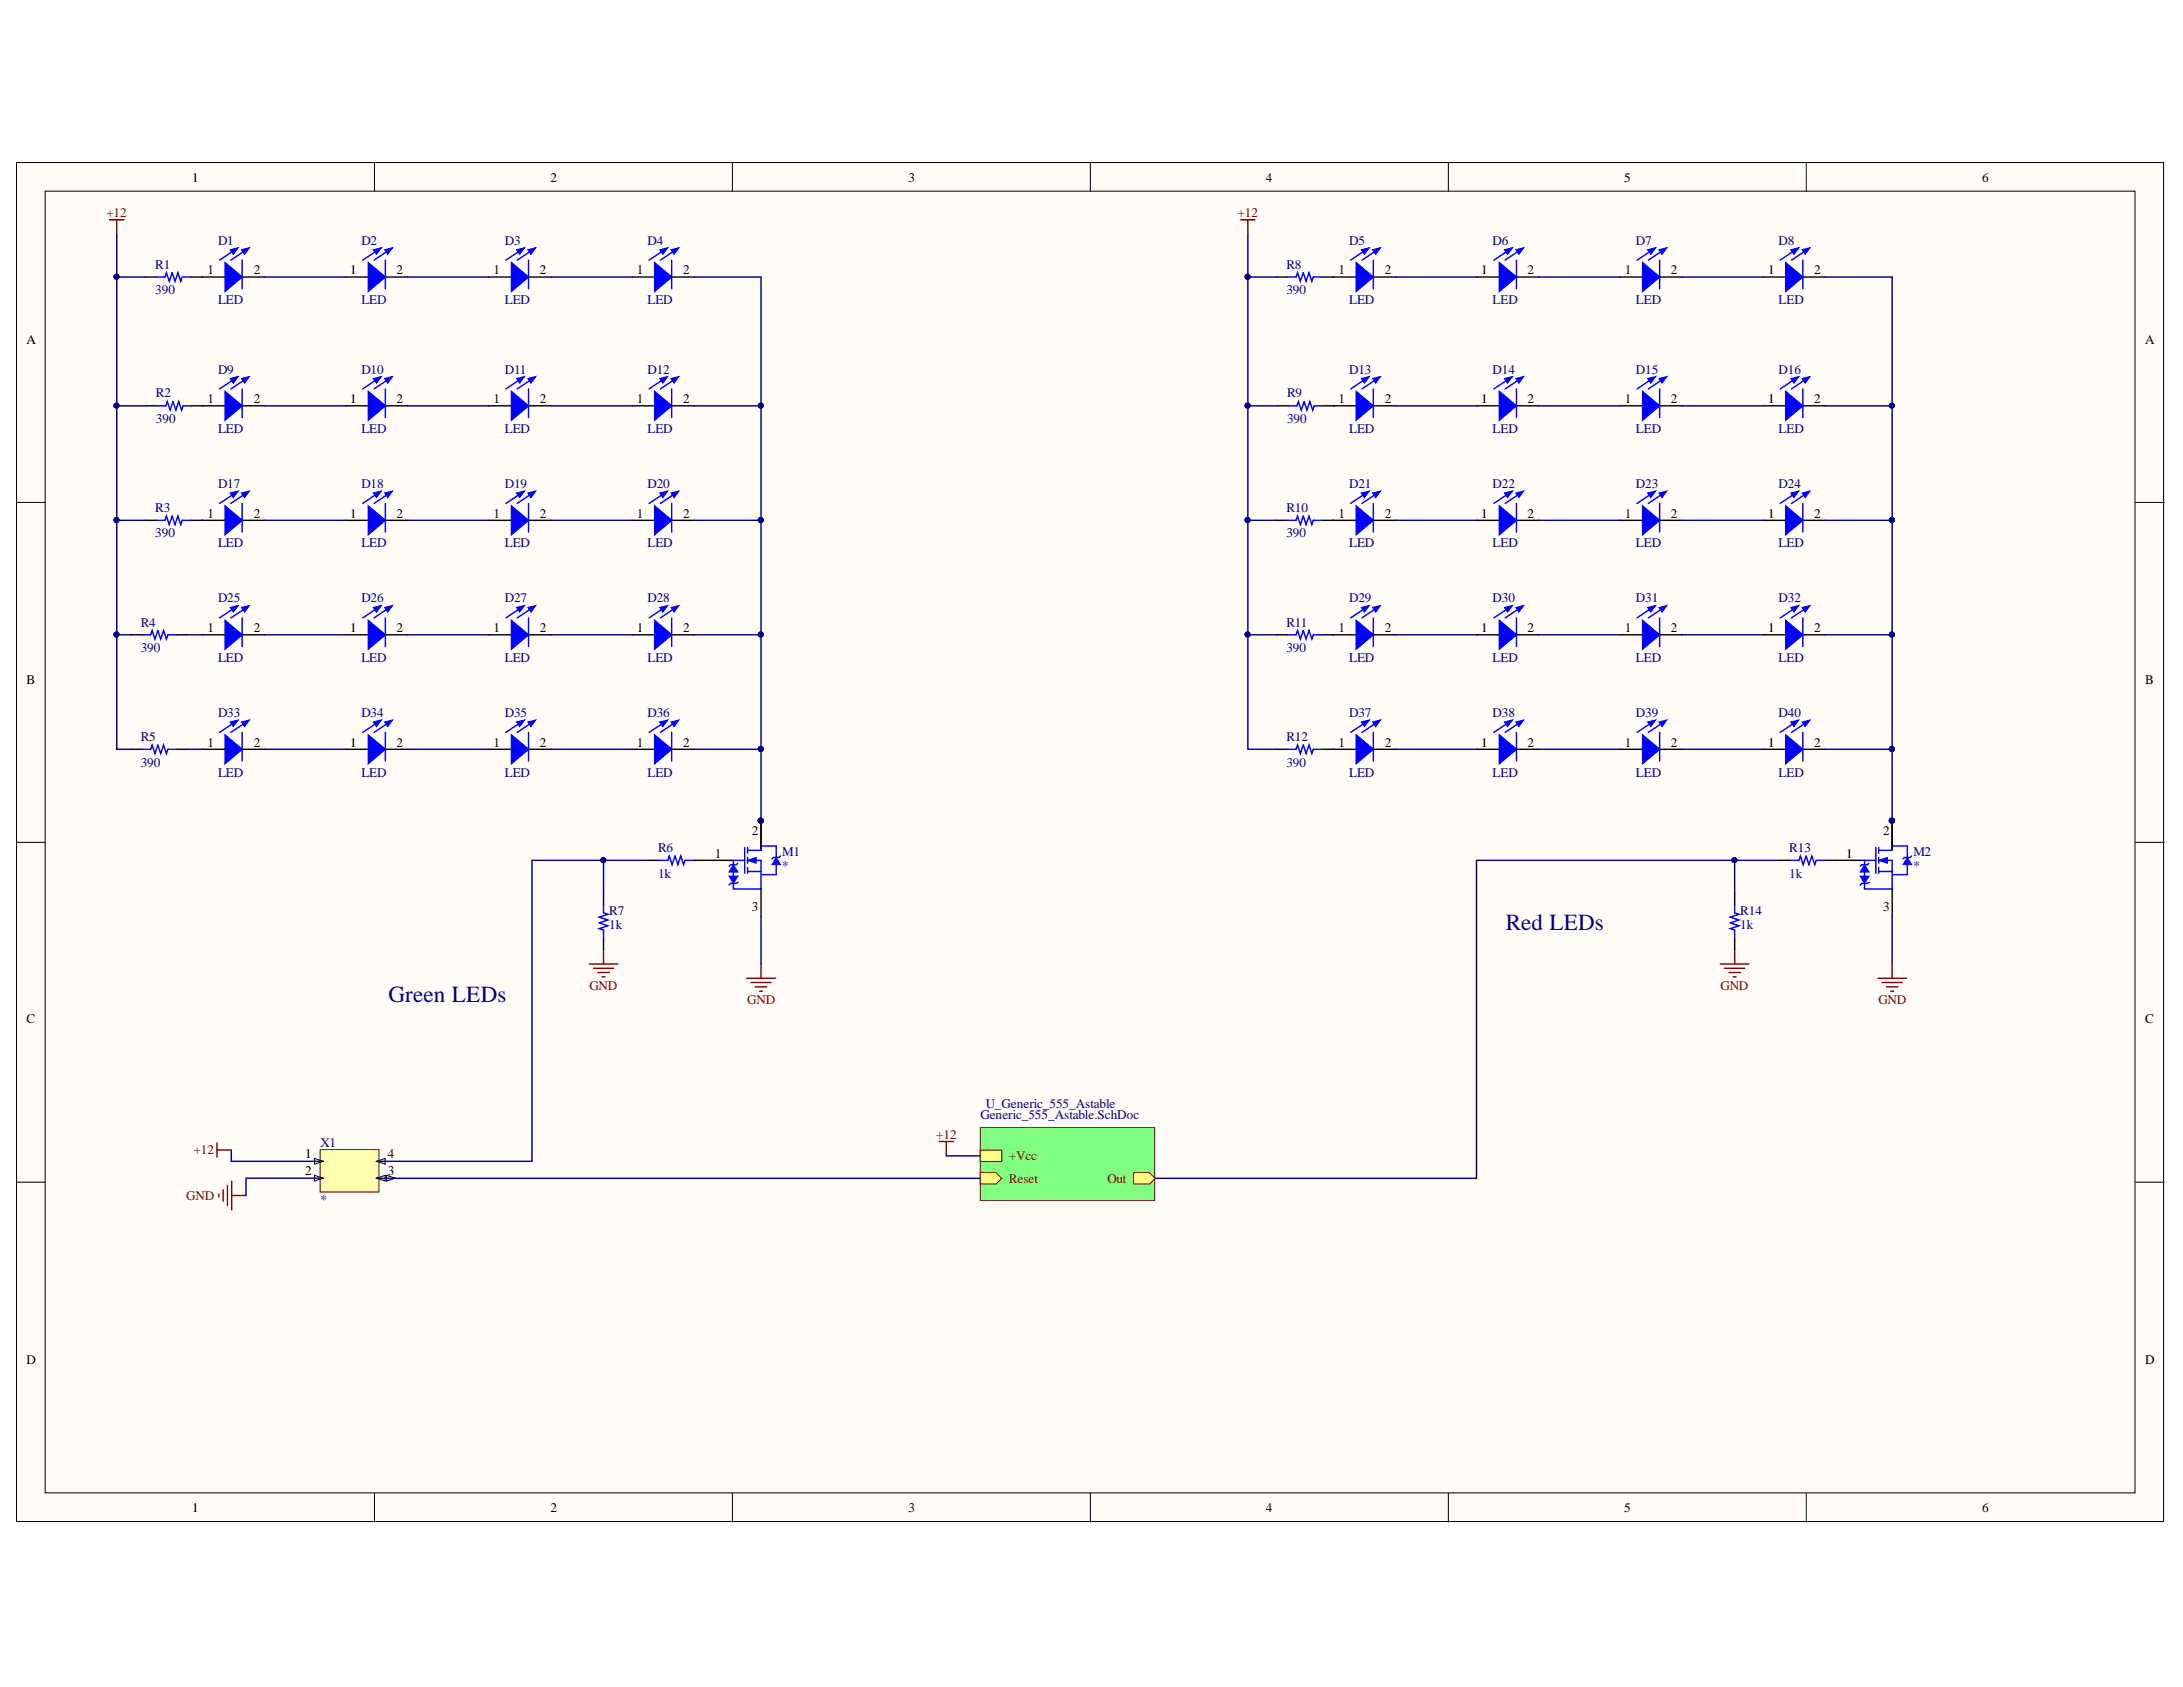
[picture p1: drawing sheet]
<svg xmlns="http://www.w3.org/2000/svg" width="279mm" height="216mm" viewBox="0 0 279 216" stroke-linecap="round" stroke-linejoin="round" font-family="sans-serif">
<defs><g id="words">
<g font-size="3" fill="#000080">
<text x="192.7" y="119.1">Red LEDs</text>
<text x="49.7" y="128.2">Green LEDs</text>
</g>
<g font-size="1.7">
<text x="24.6" y="23.2">1</text>
<text x="70.4" y="23.2">2</text>
<text x="116.3" y="23.2">3</text>
<text x="162" y="23.2">4</text>
<text x="207.9" y="23.2">5</text>
<text x="253.7" y="23.2">6</text>
<text x="26.6" y="35.1">1</text>
<text x="32.5" y="35.1">2</text>
<text x="44.8" y="35.1">1</text>
<text x="50.7" y="35.1">2</text>
<text x="63.2" y="35.1">1</text>
<text x="69.1" y="35.1">2</text>
<text x="81.5" y="35.1">1</text>
<text x="87.4" y="35.1">2</text>
<text x="171.3" y="35.1">1</text>
<text x="177.2" y="35.1">2</text>
<text x="189.6" y="35.1">1</text>
<text x="195.5" y="35.1">2</text>
<text x="207.9" y="35.1">1</text>
<text x="213.9" y="35.1">2</text>
<text x="226.3" y="35.1">1</text>
<text x="232.2" y="35.1">2</text>
<text x="3.4" y="44">A</text>
<text x="274.6" y="44">A</text>
<text x="26.6" y="51.5">1</text>
<text x="32.5" y="51.5">2</text>
<text x="44.8" y="51.5">1</text>
<text x="50.7" y="51.5">2</text>
<text x="63.2" y="51.5">1</text>
<text x="69.1" y="51.5">2</text>
<text x="81.5" y="51.5">1</text>
<text x="87.4" y="51.5">2</text>
<text x="171.3" y="51.5">1</text>
<text x="177.2" y="51.5">2</text>
<text x="189.6" y="51.5">1</text>
<text x="195.5" y="51.5">2</text>
<text x="207.9" y="51.5">1</text>
<text x="213.9" y="51.5">2</text>
<text x="226.3" y="51.5">1</text>
<text x="232.2" y="51.5">2</text>
<text x="26.6" y="66.2">1</text>
<text x="32.5" y="66.2">2</text>
<text x="44.8" y="66.2">1</text>
<text x="50.7" y="66.2">2</text>
<text x="63.2" y="66.2">1</text>
<text x="69.1" y="66.2">2</text>
<text x="81.5" y="66.2">1</text>
<text x="87.4" y="66.2">2</text>
<text x="171.3" y="66.2">1</text>
<text x="177.2" y="66.2">2</text>
<text x="189.6" y="66.2">1</text>
<text x="195.5" y="66.2">2</text>
<text x="207.9" y="66.2">1</text>
<text x="213.9" y="66.2">2</text>
<text x="226.3" y="66.2">1</text>
<text x="232.2" y="66.2">2</text>
<text x="26.6" y="80.9">1</text>
<text x="32.5" y="80.9">2</text>
<text x="44.8" y="80.9">1</text>
<text x="50.7" y="80.9">2</text>
<text x="63.2" y="80.9">1</text>
<text x="69.1" y="80.9">2</text>
<text x="81.5" y="80.9">1</text>
<text x="87.4" y="80.9">2</text>
<text x="171.3" y="80.9">1</text>
<text x="177.2" y="80.9">2</text>
<text x="189.6" y="80.9">1</text>
<text x="195.5" y="80.9">2</text>
<text x="207.9" y="80.9">1</text>
<text x="213.9" y="80.9">2</text>
<text x="226.3" y="80.9">1</text>
<text x="232.2" y="80.9">2</text>
<text x="3.4" y="87.5">B</text>
<text x="274.6" y="87.5">B</text>
<text x="26.6" y="95.6">1</text>
<text x="32.5" y="95.6">2</text>
<text x="44.8" y="95.6">1</text>
<text x="50.7" y="95.6">2</text>
<text x="63.2" y="95.6">1</text>
<text x="69.1" y="95.6">2</text>
<text x="81.5" y="95.6">1</text>
<text x="87.4" y="95.6">2</text>
<text x="171.3" y="95.6">1</text>
<text x="177.2" y="95.6">2</text>
<text x="189.6" y="95.6">1</text>
<text x="195.5" y="95.6">2</text>
<text x="207.9" y="95.6">1</text>
<text x="213.9" y="95.6">2</text>
<text x="226.3" y="95.6">1</text>
<text x="232.2" y="95.6">2</text>
<text x="96.2" y="106.8">2</text>
<text x="241" y="106.8">2</text>
<text x="91.5" y="109.8">1</text>
<text x="236.3" y="109.8">1</text>
<text x="96.2" y="116.6">3</text>
<text x="241" y="116.6">3</text>
<text x="3.4" y="131">C</text>
<text x="274.6" y="131">C</text>
<text x="39.1" y="148.2">1</text>
<text x="49.6" y="148.2">4</text>
<text x="39.1" y="150.4">2</text>
<text x="49.6" y="150.4">3</text>
<text x="3.4" y="174.5">D</text>
<text x="274.6" y="174.5">D</text>
<text x="24.6" y="193.5">1</text>
<text x="70.4" y="193.5">2</text>
<text x="116.3" y="193.5">3</text>
<text x="162" y="193.5">4</text>
<text x="207.9" y="193.5">5</text>
<text x="253.7" y="193.5">6</text>
</g>
<g font-size="1.7" fill="#800000">
<text x="13.6" y="27.8">+12</text>
<text x="158.4" y="27.8">+12</text>
<text x="75.4" y="126.7">GND</text>
<text x="95.6" y="128.5">GND</text>
<text x="220.2" y="126.7">GND</text>
<text x="240.4" y="128.5">GND</text>
<text x="24.8" y="147.7">+12</text>
<text x="119.8" y="145.8">+12</text>
<text x="129.1" y="148.5">+Vcc</text>
<text x="23.8" y="153.6">GND</text>
<text x="129.1" y="151.4">Reset</text>
<text x="141.7" y="151.4">Out</text>
</g>
<g font-size="1.7" fill="#000080">
<text x="19.9" y="34.4">R1</text>
<text x="27.9" y="31.3">D1</text>
<text x="46.3" y="31.3">D2</text>
<text x="64.6" y="31.3">D3</text>
<text x="82.9" y="31.3">D4</text>
<text x="164.6" y="34.4">R8</text>
<text x="172.7" y="31.3">D5</text>
<text x="191" y="31.3">D6</text>
<text x="209.4" y="31.3">D7</text>
<text x="227.6" y="31.3">D8</text>
<text x="19.9" y="37.7">390</text>
<text x="27.9" y="38.9">LED</text>
<text x="46.3" y="38.9">LED</text>
<text x="64.6" y="38.9">LED</text>
<text x="82.9" y="38.9">LED</text>
<text x="164.6" y="37.7">390</text>
<text x="172.7" y="38.9">LED</text>
<text x="191" y="38.9">LED</text>
<text x="209.4" y="38.9">LED</text>
<text x="227.6" y="38.9">LED</text>
<text x="27.9" y="47.8">D9</text>
<text x="46.3" y="47.8">D10</text>
<text x="64.6" y="47.8">D11</text>
<text x="82.9" y="47.8">D12</text>
<text x="172.7" y="47.8">D13</text>
<text x="191" y="47.8">D14</text>
<text x="209.4" y="47.8">D15</text>
<text x="227.6" y="47.8">D16</text>
<text x="20" y="50.9">R2</text>
<text x="164.7" y="50.9">R9</text>
<text x="20" y="54.2">390</text>
<text x="27.9" y="55.4">LED</text>
<text x="46.3" y="55.4">LED</text>
<text x="64.6" y="55.4">LED</text>
<text x="82.9" y="55.4">LED</text>
<text x="164.7" y="54.2">390</text>
<text x="172.7" y="55.4">LED</text>
<text x="191" y="55.4">LED</text>
<text x="209.4" y="55.4">LED</text>
<text x="227.6" y="55.4">LED</text>
<text x="19.9" y="65.5">R3</text>
<text x="27.9" y="62.4">D17</text>
<text x="46.3" y="62.4">D18</text>
<text x="64.6" y="62.4">D19</text>
<text x="82.9" y="62.4">D20</text>
<text x="164.6" y="65.5">R10</text>
<text x="172.7" y="62.4">D21</text>
<text x="191" y="62.4">D22</text>
<text x="209.4" y="62.4">D23</text>
<text x="227.6" y="62.4">D24</text>
<text x="19.9" y="68.8">390</text>
<text x="27.9" y="70.1">LED</text>
<text x="46.3" y="70.1">LED</text>
<text x="64.6" y="70.1">LED</text>
<text x="82.9" y="70.1">LED</text>
<text x="164.6" y="68.8">390</text>
<text x="172.7" y="70.1">LED</text>
<text x="191" y="70.1">LED</text>
<text x="209.4" y="70.1">LED</text>
<text x="227.6" y="70.1">LED</text>
<text x="27.9" y="77.1">D25</text>
<text x="46.3" y="77.1">D26</text>
<text x="64.6" y="77.1">D27</text>
<text x="82.9" y="77.1">D28</text>
<text x="172.7" y="77.1">D29</text>
<text x="191" y="77.1">D30</text>
<text x="209.4" y="77.1">D31</text>
<text x="227.6" y="77.1">D32</text>
<text x="18" y="83.5">390</text>
<text x="18" y="80.2">R4</text>
<text x="164.6" y="83.5">390</text>
<text x="164.6" y="80.2">R11</text>
<text x="27.9" y="84.8">LED</text>
<text x="46.3" y="84.8">LED</text>
<text x="64.6" y="84.8">LED</text>
<text x="82.9" y="84.8">LED</text>
<text x="172.7" y="84.8">LED</text>
<text x="191" y="84.8">LED</text>
<text x="209.4" y="84.8">LED</text>
<text x="227.6" y="84.8">LED</text>
<text x="18" y="94.8">R5</text>
<text x="27.9" y="91.8">D33</text>
<text x="46.3" y="91.8">D34</text>
<text x="64.6" y="91.8">D35</text>
<text x="82.9" y="91.8">D36</text>
<text x="164.6" y="94.8">R12</text>
<text x="172.7" y="91.8">D37</text>
<text x="191" y="91.8">D38</text>
<text x="209.4" y="91.8">D39</text>
<text x="227.6" y="91.8">D40</text>
<text x="18" y="98.1">390</text>
<text x="27.9" y="99.4">LED</text>
<text x="46.3" y="99.4">LED</text>
<text x="64.6" y="99.4">LED</text>
<text x="82.9" y="99.4">LED</text>
<text x="164.6" y="98.1">390</text>
<text x="172.7" y="99.4">LED</text>
<text x="191" y="99.4">LED</text>
<text x="209.4" y="99.4">LED</text>
<text x="227.6" y="99.4">LED</text>
<text x="84.2" y="112.3">1k</text>
<text x="84.2" y="109">R6</text>
<text x="100.1" y="109.5">M1</text>
<text x="100.1" y="111.4">*</text>
<text x="229" y="112.3">1k</text>
<text x="229" y="109">R13</text>
<text x="244.9" y="109.5">M2</text>
<text x="244.9" y="111.4">*</text>
<text x="78" y="118.9">1k</text>
<text x="78" y="117">R7</text>
<text x="222.7" y="118.9">1k</text>
<text x="222.7" y="117">R14</text>
<text x="125.5" y="143.2">Generic_555_Astable.SchDoc</text>
<text x="126.2" y="141.8">U_Generic_555_Astable</text>
<text x="41" y="146.8">X1</text>
<text x="41" y="154.1">*</text>
</g>
</g></defs>
<g fill="#fffcf8" stroke="#000" stroke-width=".13">
<path d="M2.1 20.8h274.8v173.9h-274.8z"/>
<path d="M5.8 24.5h267.5v166.6h-267.5z"/>
</g>
<g fill="none" stroke="#000" stroke-width=".13">
<path d="M47.9 20.8v3.7M93.7 20.8v3.7M139.6 20.8v3.7M185.4 20.8v3.7M231.2 20.8v3.7M2.1 64.3h3.7M273.3 64.3h3.7M2.1 107.8h3.7M273.3 107.8h3.7M2.1 151.3h3.7M273.3 151.3h3.7M47.9 191.1v3.7"/>
<path d="M93.7 191.1v3.7M139.6 191.1v3.7M185.4 191.1v3.7M231.2 191.1v3.7"/>
</g>
<path d="M125.5 144.3h22.3v9.3h-22.3z" fill="#80ff80" stroke="#800000" stroke-width=".13"/>
<path d="M125.5 147.2h2.7v1.5h-2.7z" fill-rule="evenodd" fill="#ffff80"/>
<path d="M125.5 147.2h2.7v1.5h-2.7z" fill="none" stroke="#800000" stroke-width=".13"/>
<path d="M145.1 150.1h2l.8 .7-.8 .7h-2z" fill-rule="evenodd" fill="#ffff80"/>
<path d="M145.1 150.1h2l.8 .7-.8 .7h-2z" fill="none" stroke="#800000" stroke-width=".13"/>
<path d="M125.5 150.1h2l.7 .7-.7 .7h-2z" fill-rule="evenodd" fill="#ffff80"/>
<path d="M125.5 150.1h2l.7 .7-.7 .7h-2z" fill="none" stroke="#800000" stroke-width=".13"/>
<path d="M25.9 35.5h2.9M31 35.5h2.9" fill="none" stroke="#000" stroke-width=".18"/>
<path d="M28.8 33.6l2.2 1.9-2.2 1.8z" fill="#00f"/>
<path d="M28.8 33.6l2.2 1.9-2.2 1.8zM30.3 31.8l-2.2 1.5M31 33.3v3.7" fill="none" stroke="#00f" stroke-width=".18"/>
<path d="M29.5 32l1-.3-.6 .9z" fill="#00f"/>
<path d="M29.5 32l1-.3-.6 .9z" fill="none" stroke="#00f" stroke-width=".13"/>
<path d="M31.7 31.8l-2.2 1.5" fill="none" stroke="#00f" stroke-width=".18"/>
<path d="M30.9 32l1-.3-.6 .9z" fill="#00f"/>
<path d="M30.9 32l1-.3-.6 .9z" fill="none" stroke="#00f" stroke-width=".13"/>
<path d="M44.3 35.5h2.8M49.3 35.5h2.9" fill="none" stroke="#000" stroke-width=".18"/>
<path d="M47.1 33.6l2.2 1.9-2.2 1.8z" fill="#00f"/>
<path d="M47.1 33.6l2.2 1.9-2.2 1.8zM48.6 31.8l-2.2 1.5M49.3 33.3v3.7" fill="none" stroke="#00f" stroke-width=".18"/>
<path d="M47.8 32l1-.3-.6 .9z" fill="#00f"/>
<path d="M47.8 32l1-.3-.6 .9z" fill="none" stroke="#00f" stroke-width=".13"/>
<path d="M50 31.8l-2.1 1.5" fill="none" stroke="#00f" stroke-width=".18"/>
<path d="M49.2 32l1.1-.3-.7 .9z" fill="#00f"/>
<path d="M49.2 32l1.1-.3-.7 .9z" fill="none" stroke="#00f" stroke-width=".13"/>
<path d="M62.6 35.5h2.9M67.6 35.5h2.9" fill="none" stroke="#000" stroke-width=".18"/>
<path d="M65.5 33.6l2.1 1.9-2.1 1.8z" fill="#00f"/>
<path d="M65.5 33.6l2.1 1.9-2.1 1.8zM66.9 31.8l-2.2 1.5M67.6 33.3v3.7" fill="none" stroke="#00f" stroke-width=".18"/>
<path d="M66.1 32l1.1-.3-.7 .9z" fill="#00f"/>
<path d="M66.1 32l1.1-.3-.7 .9z" fill="none" stroke="#00f" stroke-width=".13"/>
<path d="M68.4 31.8l-2.2 1.5" fill="none" stroke="#00f" stroke-width=".18"/>
<path d="M67.6 32l1-.3-.6 .9z" fill="#00f"/>
<path d="M67.6 32l1-.3-.6 .9z" fill="none" stroke="#00f" stroke-width=".13"/>
<path d="M80.9 35.5h2.9M86 35.5h2.8" fill="none" stroke="#000" stroke-width=".18"/>
<path d="M83.8 33.6l2.2 1.9-2.2 1.8z" fill="#00f"/>
<path d="M83.8 33.6l2.2 1.9-2.2 1.8zM85.2 31.8l-2.1 1.5M86 33.3v3.7" fill="none" stroke="#00f" stroke-width=".18"/>
<path d="M84.4 32l1.1-.3-.7 .9z" fill="#00f"/>
<path d="M84.4 32l1.1-.3-.7 .9z" fill="none" stroke="#00f" stroke-width=".13"/>
<path d="M86.7 31.8l-2.2 1.5" fill="none" stroke="#00f" stroke-width=".18"/>
<path d="M85.9 32l1-.3-.6 .9z" fill="#00f"/>
<path d="M85.9 32l1-.3-.6 .9z" fill="none" stroke="#00f" stroke-width=".13"/>
<path d="M25.9 51.9h2.9M31 51.9h2.9" fill="none" stroke="#000" stroke-width=".18"/>
<path d="M28.8 50.1l2.2 1.8-2.2 1.9z" fill="#00f"/>
<path d="M28.8 50.1l2.2 1.8-2.2 1.9zM30.3 48.3l-2.2 1.5M31 49.8v3.6" fill="none" stroke="#00f" stroke-width=".18"/>
<path d="M29.5 48.4l1-.2-.6 .8z" fill="#00f"/>
<path d="M29.5 48.4l1-.2-.6 .8z" fill="none" stroke="#00f" stroke-width=".13"/>
<path d="M31.7 48.3l-2.2 1.5" fill="none" stroke="#00f" stroke-width=".18"/>
<path d="M30.9 48.4l1-.2-.6 .8z" fill="#00f"/>
<path d="M30.9 48.4l1-.2-.6 .8z" fill="none" stroke="#00f" stroke-width=".13"/>
<path d="M44.3 51.9h2.8M49.3 51.9h2.9" fill="none" stroke="#000" stroke-width=".18"/>
<path d="M47.1 50.1l2.2 1.8-2.2 1.9z" fill="#00f"/>
<path d="M47.1 50.1l2.2 1.8-2.2 1.9zM48.6 48.3l-2.2 1.5M49.3 49.8v3.6" fill="none" stroke="#00f" stroke-width=".18"/>
<path d="M47.8 48.4l1-.2-.6 .8z" fill="#00f"/>
<path d="M47.8 48.4l1-.2-.6 .8z" fill="none" stroke="#00f" stroke-width=".13"/>
<path d="M50 48.3l-2.1 1.5" fill="none" stroke="#00f" stroke-width=".18"/>
<path d="M49.2 48.4l1.1-.2-.7 .8z" fill="#00f"/>
<path d="M49.2 48.4l1.1-.2-.7 .8z" fill="none" stroke="#00f" stroke-width=".13"/>
<path d="M62.6 66.6h2.9M67.6 66.6h2.9" fill="none" stroke="#000" stroke-width=".18"/>
<path d="M65.5 64.8l2.1 1.8-2.1 1.8z" fill="#00f"/>
<path d="M65.5 64.8l2.1 1.8-2.1 1.8zM66.9 63l-2.2 1.4M67.6 64.4v3.7" fill="none" stroke="#00f" stroke-width=".18"/>
<path d="M66.1 63.1l1.1-.3-.7 .9z" fill="#00f"/>
<path d="M66.1 63.1l1.1-.3-.7 .9z" fill="none" stroke="#00f" stroke-width=".13"/>
<path d="M68.4 63l-2.2 1.4" fill="none" stroke="#00f" stroke-width=".18"/>
<path d="M67.6 63.1l1-.3-.6 .9z" fill="#00f"/>
<path d="M67.6 63.1l1-.3-.6 .9z" fill="none" stroke="#00f" stroke-width=".13"/>
<path d="M80.9 51.9h2.9M86 51.9h2.8" fill="none" stroke="#000" stroke-width=".18"/>
<path d="M83.8 50.1l2.2 1.8-2.2 1.9z" fill="#00f"/>
<path d="M83.8 50.1l2.2 1.8-2.2 1.9zM85.2 48.3l-2.1 1.5M86 49.8v3.6" fill="none" stroke="#00f" stroke-width=".18"/>
<path d="M84.4 48.4l1.1-.2-.7 .8z" fill="#00f"/>
<path d="M84.4 48.4l1.1-.2-.7 .8z" fill="none" stroke="#00f" stroke-width=".13"/>
<path d="M86.7 48.3l-2.2 1.5" fill="none" stroke="#00f" stroke-width=".18"/>
<path d="M85.9 48.4l1-.2-.6 .8z" fill="#00f"/>
<path d="M85.9 48.4l1-.2-.6 .8z" fill="none" stroke="#00f" stroke-width=".13"/>
<path d="M25.9 66.6h2.9M31 66.6h2.9" fill="none" stroke="#000" stroke-width=".18"/>
<path d="M28.8 64.8l2.2 1.8-2.2 1.8z" fill="#00f"/>
<path d="M28.8 64.8l2.2 1.8-2.2 1.8zM30.3 63l-2.2 1.4M31 64.4v3.7" fill="none" stroke="#00f" stroke-width=".18"/>
<path d="M29.5 63.1l1-.3-.6 .9z" fill="#00f"/>
<path d="M29.5 63.1l1-.3-.6 .9z" fill="none" stroke="#00f" stroke-width=".13"/>
<path d="M31.7 63l-2.2 1.4" fill="none" stroke="#00f" stroke-width=".18"/>
<path d="M30.9 63.1l1-.3-.6 .9z" fill="#00f"/>
<path d="M30.9 63.1l1-.3-.6 .9z" fill="none" stroke="#00f" stroke-width=".13"/>
<path d="M80.9 66.6h2.9M86 66.6h2.8" fill="none" stroke="#000" stroke-width=".18"/>
<path d="M83.8 64.8l2.2 1.8-2.2 1.8z" fill="#00f"/>
<path d="M83.8 64.8l2.2 1.8-2.2 1.8zM85.2 63l-2.1 1.4M86 64.4v3.7" fill="none" stroke="#00f" stroke-width=".18"/>
<path d="M84.4 63.1l1.1-.3-.7 .9z" fill="#00f"/>
<path d="M84.4 63.1l1.1-.3-.7 .9z" fill="none" stroke="#00f" stroke-width=".13"/>
<path d="M86.7 63l-2.2 1.4" fill="none" stroke="#00f" stroke-width=".18"/>
<path d="M85.9 63.1l1-.3-.6 .9z" fill="#00f"/>
<path d="M85.9 63.1l1-.3-.6 .9z" fill="none" stroke="#00f" stroke-width=".13"/>
<path d="M25.9 81.2h2.9M31 81.2h2.9" fill="none" stroke="#000" stroke-width=".18"/>
<path d="M28.8 79.4l2.2 1.8-2.2 1.9z" fill="#00f"/>
<path d="M28.8 79.4l2.2 1.8-2.2 1.9zM30.3 77.6l-2.2 1.5M31 79.1v3.6" fill="none" stroke="#00f" stroke-width=".18"/>
<path d="M29.5 77.7l1-.2-.6 .8z" fill="#00f"/>
<path d="M29.5 77.7l1-.2-.6 .8z" fill="none" stroke="#00f" stroke-width=".13"/>
<path d="M31.7 77.6l-2.2 1.5" fill="none" stroke="#00f" stroke-width=".18"/>
<path d="M30.9 77.7l1-.2-.6 .8z" fill="#00f"/>
<path d="M30.9 77.7l1-.2-.6 .8z" fill="none" stroke="#00f" stroke-width=".13"/>
<path d="M44.3 81.2h2.8M49.3 81.2h2.9" fill="none" stroke="#000" stroke-width=".18"/>
<path d="M47.1 79.4l2.2 1.8-2.2 1.9z" fill="#00f"/>
<path d="M47.1 79.4l2.2 1.8-2.2 1.9zM48.6 77.6l-2.2 1.5M49.3 79.1v3.6" fill="none" stroke="#00f" stroke-width=".18"/>
<path d="M47.8 77.7l1-.2-.6 .8z" fill="#00f"/>
<path d="M47.8 77.7l1-.2-.6 .8z" fill="none" stroke="#00f" stroke-width=".13"/>
<path d="M50 77.6l-2.1 1.5" fill="none" stroke="#00f" stroke-width=".18"/>
<path d="M49.2 77.7l1.1-.2-.7 .8z" fill="#00f"/>
<path d="M49.2 77.7l1.1-.2-.7 .8z" fill="none" stroke="#00f" stroke-width=".13"/>
<path d="M44.3 66.6h2.8M49.3 66.6h2.9" fill="none" stroke="#000" stroke-width=".18"/>
<path d="M47.1 64.8l2.2 1.8-2.2 1.8z" fill="#00f"/>
<path d="M47.1 64.8l2.2 1.8-2.2 1.8zM48.6 63l-2.2 1.4M49.3 64.4v3.7" fill="none" stroke="#00f" stroke-width=".18"/>
<path d="M47.8 63.1l1-.3-.6 .9z" fill="#00f"/>
<path d="M47.8 63.1l1-.3-.6 .9z" fill="none" stroke="#00f" stroke-width=".13"/>
<path d="M50 63l-2.1 1.4" fill="none" stroke="#00f" stroke-width=".18"/>
<path d="M49.2 63.1l1.1-.3-.7 .9z" fill="#00f"/>
<path d="M49.2 63.1l1.1-.3-.7 .9z" fill="none" stroke="#00f" stroke-width=".13"/>
<path d="M62.6 81.2h2.9M67.6 81.2h2.9" fill="none" stroke="#000" stroke-width=".18"/>
<path d="M65.5 79.4l2.1 1.8-2.1 1.9z" fill="#00f"/>
<path d="M65.5 79.4l2.1 1.8-2.1 1.9zM66.9 77.6l-2.2 1.5M67.6 79.1v3.6" fill="none" stroke="#00f" stroke-width=".18"/>
<path d="M66.1 77.7l1.1-.2-.7 .8z" fill="#00f"/>
<path d="M66.1 77.7l1.1-.2-.7 .8z" fill="none" stroke="#00f" stroke-width=".13"/>
<path d="M68.4 77.6l-2.2 1.5" fill="none" stroke="#00f" stroke-width=".18"/>
<path d="M67.6 77.7l1-.2-.6 .8z" fill="#00f"/>
<path d="M67.6 77.7l1-.2-.6 .8z" fill="none" stroke="#00f" stroke-width=".13"/>
<path d="M80.9 81.2h2.9M86 81.2h2.8" fill="none" stroke="#000" stroke-width=".18"/>
<path d="M83.8 79.4l2.2 1.8-2.2 1.9z" fill="#00f"/>
<path d="M83.8 79.4l2.2 1.8-2.2 1.9zM85.2 77.6l-2.1 1.5M86 79.1v3.6" fill="none" stroke="#00f" stroke-width=".18"/>
<path d="M84.4 77.7l1.1-.2-.7 .8z" fill="#00f"/>
<path d="M84.4 77.7l1.1-.2-.7 .8z" fill="none" stroke="#00f" stroke-width=".13"/>
<path d="M86.7 77.6l-2.2 1.5" fill="none" stroke="#00f" stroke-width=".18"/>
<path d="M85.9 77.7l1-.2-.6 .8z" fill="#00f"/>
<path d="M85.9 77.7l1-.2-.6 .8z" fill="none" stroke="#00f" stroke-width=".13"/>
<path d="M25.9 95.9h2.9M31 95.9h2.9" fill="none" stroke="#000" stroke-width=".18"/>
<path d="M28.8 94.1l2.2 1.8-2.2 1.8z" fill="#00f"/>
<path d="M28.8 94.1l2.2 1.8-2.2 1.8zM30.3 92.3l-2.2 1.4M31 93.7v3.7" fill="none" stroke="#00f" stroke-width=".18"/>
<path d="M29.5 92.4l1-.3-.6 .9z" fill="#00f"/>
<path d="M29.5 92.4l1-.3-.6 .9z" fill="none" stroke="#00f" stroke-width=".13"/>
<path d="M31.7 92.3l-2.2 1.4" fill="none" stroke="#00f" stroke-width=".18"/>
<path d="M30.9 92.4l1-.3-.6 .9z" fill="#00f"/>
<path d="M30.9 92.4l1-.3-.6 .9z" fill="none" stroke="#00f" stroke-width=".13"/>
<path d="M44.3 95.9h2.8M49.3 95.9h2.9" fill="none" stroke="#000" stroke-width=".18"/>
<path d="M47.1 94.1l2.2 1.8-2.2 1.8z" fill="#00f"/>
<path d="M47.1 94.1l2.2 1.8-2.2 1.8zM48.6 92.3l-2.2 1.4M49.3 93.7v3.7" fill="none" stroke="#00f" stroke-width=".18"/>
<path d="M47.8 92.4l1-.3-.6 .9z" fill="#00f"/>
<path d="M47.8 92.4l1-.3-.6 .9z" fill="none" stroke="#00f" stroke-width=".13"/>
<path d="M50 92.3l-2.1 1.4" fill="none" stroke="#00f" stroke-width=".18"/>
<path d="M49.2 92.4l1.1-.3-.7 .9z" fill="#00f"/>
<path d="M49.2 92.4l1.1-.3-.7 .9z" fill="none" stroke="#00f" stroke-width=".13"/>
<path d="M62.6 95.9h2.9M67.6 95.9h2.9" fill="none" stroke="#000" stroke-width=".18"/>
<path d="M65.5 94.1l2.1 1.8-2.1 1.8z" fill="#00f"/>
<path d="M65.5 94.1l2.1 1.8-2.1 1.8zM66.9 92.3l-2.2 1.4M67.6 93.7v3.7" fill="none" stroke="#00f" stroke-width=".18"/>
<path d="M66.1 92.4l1.1-.3-.7 .9z" fill="#00f"/>
<path d="M66.1 92.4l1.1-.3-.7 .9z" fill="none" stroke="#00f" stroke-width=".13"/>
<path d="M68.4 92.3l-2.2 1.4" fill="none" stroke="#00f" stroke-width=".18"/>
<path d="M67.6 92.4l1-.3-.6 .9z" fill="#00f"/>
<path d="M67.6 92.4l1-.3-.6 .9z" fill="none" stroke="#00f" stroke-width=".13"/>
<path d="M80.9 95.9h2.9M86 95.9h2.8" fill="none" stroke="#000" stroke-width=".18"/>
<path d="M83.8 94.1l2.2 1.8-2.2 1.8z" fill="#00f"/>
<path d="M83.8 94.1l2.2 1.8-2.2 1.8zM85.2 92.3l-2.1 1.4M86 93.7v3.7" fill="none" stroke="#00f" stroke-width=".18"/>
<path d="M84.4 92.4l1.1-.3-.7 .9z" fill="#00f"/>
<path d="M84.4 92.4l1.1-.3-.7 .9z" fill="none" stroke="#00f" stroke-width=".13"/>
<path d="M86.7 92.3l-2.2 1.4" fill="none" stroke="#00f" stroke-width=".18"/>
<path d="M85.9 92.4l1-.3-.6 .9z" fill="#00f"/>
<path d="M85.9 92.4l1-.3-.6 .9z" fill="none" stroke="#00f" stroke-width=".13"/>
<path d="M75.4 123.4h3.7M76 123.9h2.5M76.5 124.5h1.5M77.1 125h.3M77.2 121.5v1.9M95.6 125.2h3.6M96.1 125.7h2.6M96.7 126.3h1.4M97.2 126.8h.4M97.4 123.4v1.8" fill="none" stroke="#800000" stroke-width=".18"/>
<path d="M41 147.1h7.5v5.5h-7.5z" fill="#ffffb0" stroke="#800000" stroke-width=".13"/>
<path d="M41 148.6h.3" fill="none" stroke="#000" stroke-width=".18"/>
<path d="M40.2 148.3l1.1 .3-1.1 .4z" fill="#fffcf8"/>
<path d="M40.2 148.3l1.1 .3-1.1 .4z" fill="none" stroke="#000" stroke-width=".13"/>
<path d="M41 150.8h.3" fill="none" stroke="#000" stroke-width=".18"/>
<path d="M40.2 150.4l1.1 .4-1.1 .3z" fill="#fffcf8"/>
<path d="M40.2 150.4l1.1 .4-1.1 .3z" fill="none" stroke="#000" stroke-width=".13"/>
<path d="M48.2 150.8h.4" fill="none" stroke="#000" stroke-width=".18"/>
<path d="M48.2 150.8l1.1-.4v.7z" fill="#fffcf8"/>
<path d="M48.2 150.8l1.1-.4v.7z" fill="none" stroke="#000" stroke-width=".13"/>
<path d="M49.5 150.4l1.1 .4-1.1 .3z" fill="#fffcf8"/>
<path d="M49.5 150.4l1.1 .4-1.1 .3z" fill="none" stroke="#000" stroke-width=".13"/>
<path d="M48.2 148.6h.4" fill="none" stroke="#000" stroke-width=".18"/>
<path d="M48.2 148.6l1.1-.3v.7z" fill="#fffcf8"/>
<path d="M48.2 148.6l1.1-.3v.7z" fill="none" stroke="#000" stroke-width=".13"/>
<path d="M27.8 146.3v1.8M27.8 147.2h1.8M28 152.8v.4M28.6 152.3v1.4M29.1 151.7v2.6M29.7 151.2v3.6M29.7 153h1.8" fill="none" stroke="#800000" stroke-width=".18"/>
<path d="M62.6 51.9h2.9M67.6 51.9h2.9" fill="none" stroke="#000" stroke-width=".18"/>
<path d="M65.5 50.1l2.1 1.8-2.1 1.9z" fill="#00f"/>
<path d="M65.5 50.1l2.1 1.8-2.1 1.9zM66.9 48.3l-2.2 1.5M67.6 49.8v3.6" fill="none" stroke="#00f" stroke-width=".18"/>
<path d="M66.1 48.4l1.1-.2-.7 .8z" fill="#00f"/>
<path d="M66.1 48.4l1.1-.2-.7 .8z" fill="none" stroke="#00f" stroke-width=".13"/>
<path d="M68.4 48.3l-2.2 1.5" fill="none" stroke="#00f" stroke-width=".18"/>
<path d="M67.6 48.4l1-.2-.6 .8z" fill="#00f"/>
<path d="M67.6 48.4l1-.2-.6 .8z" fill="none" stroke="#00f" stroke-width=".13"/>
<path d="M90.2 110.1h3.6M97.4 105.1v3.6M97.4 113.7v3.6" fill="none" stroke="#000" stroke-width=".18"/>
<circle cx="97.4" cy="105" r=".33" fill="#000080" stroke="#000080" stroke-width=".13"/>
<path d="M93.9 110.1h1.4M95.3 108.5v3.3M95.7 108.8h1.7M95.7 110.1h1.7v3.7M95.7 111.5h1.7M95.7 108.5v.7M95.7 109.7v.8M95.7 111v.8" fill="none" stroke="#00f" stroke-width=".18"/>
<path d="M95.7 110.1l1.1-.4v.8z" fill="#00f"/>
<path d="M95.7 110.1l1.1-.4v.8z" fill="none" stroke="#00f" stroke-width=".13"/>
<path d="M97.4 108.8v-.5h1.9v1.4M99.3 110.7v1.2h-1.8" fill="none" stroke="#00f" stroke-width=".18"/>
<path d="M99.3 109.7l.6 1h-1.1z" fill="#00f"/>
<path d="M99.3 109.7l.6 1h-1.1z" fill="none" stroke="#00f" stroke-width=".13"/>
<path d="M93.9 110.1v.6M93.9 111.6v.5M99.9 109.6l-.2 .1h-.7l-.2 .2" fill="none" stroke="#00f" stroke-width=".18"/>
<path d="M93.9 110.7l.6 .9h-1.2z" fill="#00f"/>
<path d="M93.9 110.7l.6 .9h-1.2z" fill="none" stroke="#00f" stroke-width=".13"/>
<path d="M94.4 110.5l-.2 .2h-.7l-.2 .2" fill="none" stroke="#00f" stroke-width=".18"/>
<path d="M93.3 112.1h1.2l-.6 1z" fill="#00f"/>
<path d="M93.3 112.1h1.2l-.6 1z" fill="none" stroke="#00f" stroke-width=".13"/>
<path d="M20.1 35.5h1l.2-.6 .4 1.1 .3-1.1 .4 1.1 .4-1.1 .3 1.1 .2-.5h1.1M20.2 51.9h1l.2-.5 .4 1.1 .3-1.1 .4 1.1 .4-1.1 .3 1.1 .2-.6h1.1M20.1 66.6h1l.2-.6 .4 1.1 .3-1.1 .4 1.1 .4-1.1 .3 1.1 .2-.5h1.1M18.2 81.2h1.1l.2-.5 .3 1.1 .4-1.1 .4 1.1 .3-1.1 .4 1.1 .2-.6h1M18.2 95.9h1.1l.2-.6 .3 1.1 .4-1.1 .4 1.1 .3-1.1 .4 1.1 .2-.5h1M77.2 115.8v1l.6 .2-1.1 .4 1.1 .3-1.1 .4 1.1 .4-1.1 .3 .5 .2v1.1M84.4 110.1h1.1l.2-.5 .3 1.1 .4-1.1 .4 1.1 .3-1.1 .4 1.1 .2-.6h1.1M93.9 113.1v.7h3.5M94.5 112.9l-.3 .2h-.7l-.2 .2" fill="none" stroke="#00f" stroke-width=".18"/>
<g fill="none" stroke="#000" stroke-width=".18">
<path d="M18.6 35.5h1.5M24.4 35.5h1.4M170.7 35.5h2.9M175.8 35.5h2.8M18.7 51.9h1.5M24.5 51.9h1.4M18.6 66.6h1.5M24.4 66.6h1.4M16.8 81.2h1.4M16.8 95.9h1.4M22.5 81.2h1.5M22.5 95.9h1.5"/>
<path d="M77.2 114.3v1.5M83 110.1h1.4M88.8 110.1h1.4M97.4 105.1v3.6M77.2 120.1v1.4"/>
</g>
<circle cx="97.4" cy="105" r=".33" fill="#000080" stroke="#000080" stroke-width=".13"/>
<path d="M14 28.1h1.9M14.9 28.1v1.9" fill="none" stroke="#800000" stroke-width=".18"/>
<path d="M173.6 33.6l2.2 1.9-2.2 1.8z" fill="#00f"/>
<path d="M173.6 33.6l2.2 1.9-2.2 1.8zM175 31.8l-2.1 1.5M175.8 33.3v3.7" fill="none" stroke="#00f" stroke-width=".18"/>
<path d="M174.2 32l1.1-.3-.7 .9z" fill="#00f"/>
<path d="M174.2 32l1.1-.3-.7 .9z" fill="none" stroke="#00f" stroke-width=".13"/>
<path d="M176.5 31.8l-2.2 1.5" fill="none" stroke="#00f" stroke-width=".18"/>
<path d="M175.7 32l1-.3-.6 .9z" fill="#00f"/>
<path d="M175.7 32l1-.3-.6 .9z" fill="none" stroke="#00f" stroke-width=".13"/>
<path d="M189 35.5h2.9M194.1 35.5h2.9" fill="none" stroke="#000" stroke-width=".18"/>
<path d="M191.9 33.6l2.2 1.9-2.2 1.8z" fill="#00f"/>
<path d="M191.9 33.6l2.2 1.9-2.2 1.8zM193.4 31.8l-2.2 1.5M194.1 33.3v3.7" fill="none" stroke="#00f" stroke-width=".18"/>
<path d="M192.6 32l1-.3-.6 .9z" fill="#00f"/>
<path d="M192.6 32l1-.3-.6 .9z" fill="none" stroke="#00f" stroke-width=".13"/>
<path d="M194.8 31.8l-2.2 1.5" fill="none" stroke="#00f" stroke-width=".18"/>
<path d="M194 32l1-.3-.6 .9z" fill="#00f"/>
<path d="M194 32l1-.3-.6 .9z" fill="none" stroke="#00f" stroke-width=".13"/>
<path d="M207.4 35.5h2.8M212.4 35.5h2.9" fill="none" stroke="#000" stroke-width=".18"/>
<path d="M210.2 33.6l2.2 1.9-2.2 1.8z" fill="#00f"/>
<path d="M210.2 33.6l2.2 1.9-2.2 1.8zM211.7 31.8l-2.2 1.5M212.4 33.3v3.7" fill="none" stroke="#00f" stroke-width=".18"/>
<path d="M210.9 32l1-.3-.6 .9z" fill="#00f"/>
<path d="M210.9 32l1-.3-.6 .9z" fill="none" stroke="#00f" stroke-width=".13"/>
<path d="M213.1 31.8l-2.1 1.5" fill="none" stroke="#00f" stroke-width=".18"/>
<path d="M212.3 32l1-.3-.6 .9z" fill="#00f"/>
<path d="M212.3 32l1-.3-.6 .9z" fill="none" stroke="#00f" stroke-width=".13"/>
<path d="M225.7 35.5h2.9M230.7 35.5h2.9" fill="none" stroke="#000" stroke-width=".18"/>
<path d="M228.6 33.6l2.1 1.9-2.1 1.8z" fill="#00f"/>
<path d="M228.6 33.6l2.1 1.9-2.1 1.8zM230 31.8l-2.2 1.5M230.7 33.3v3.7" fill="none" stroke="#00f" stroke-width=".18"/>
<path d="M229.2 32l1-.3-.6 .9z" fill="#00f"/>
<path d="M229.2 32l1-.3-.6 .9z" fill="none" stroke="#00f" stroke-width=".13"/>
<path d="M231.5 31.8l-2.2 1.5" fill="none" stroke="#00f" stroke-width=".18"/>
<path d="M230.6 32l1.1-.3-.6 .9z" fill="#00f"/>
<path d="M230.6 32l1.1-.3-.6 .9z" fill="none" stroke="#00f" stroke-width=".13"/>
<path d="M170.7 51.9h2.9M175.8 51.9h2.8" fill="none" stroke="#000" stroke-width=".18"/>
<path d="M173.6 50.1l2.2 1.8-2.2 1.9z" fill="#00f"/>
<path d="M173.6 50.1l2.2 1.8-2.2 1.9zM175 48.3l-2.1 1.5M175.8 49.8v3.6" fill="none" stroke="#00f" stroke-width=".18"/>
<path d="M174.2 48.4l1.1-.2-.7 .8z" fill="#00f"/>
<path d="M174.2 48.4l1.1-.2-.7 .8z" fill="none" stroke="#00f" stroke-width=".13"/>
<path d="M176.5 48.3l-2.2 1.5" fill="none" stroke="#00f" stroke-width=".18"/>
<path d="M175.7 48.4l1-.2-.6 .8z" fill="#00f"/>
<path d="M175.7 48.4l1-.2-.6 .8z" fill="none" stroke="#00f" stroke-width=".13"/>
<path d="M189 51.9h2.9M194.1 51.9h2.9" fill="none" stroke="#000" stroke-width=".18"/>
<path d="M191.9 50.1l2.2 1.8-2.2 1.9z" fill="#00f"/>
<path d="M191.9 50.1l2.2 1.8-2.2 1.9zM193.4 48.3l-2.2 1.5M194.1 49.8v3.6" fill="none" stroke="#00f" stroke-width=".18"/>
<path d="M192.6 48.4l1-.2-.6 .8z" fill="#00f"/>
<path d="M192.6 48.4l1-.2-.6 .8z" fill="none" stroke="#00f" stroke-width=".13"/>
<path d="M194.8 48.3l-2.2 1.5" fill="none" stroke="#00f" stroke-width=".18"/>
<path d="M194 48.4l1-.2-.6 .8z" fill="#00f"/>
<path d="M194 48.4l1-.2-.6 .8z" fill="none" stroke="#00f" stroke-width=".13"/>
<path d="M207.4 66.6h2.8M212.4 66.6h2.9" fill="none" stroke="#000" stroke-width=".18"/>
<path d="M210.2 64.8l2.2 1.8-2.2 1.8z" fill="#00f"/>
<path d="M210.2 64.8l2.2 1.8-2.2 1.8zM211.7 63l-2.2 1.4M212.4 64.4v3.7" fill="none" stroke="#00f" stroke-width=".18"/>
<path d="M210.9 63.1l1-.3-.6 .9z" fill="#00f"/>
<path d="M210.9 63.1l1-.3-.6 .9z" fill="none" stroke="#00f" stroke-width=".13"/>
<path d="M213.1 63l-2.1 1.4" fill="none" stroke="#00f" stroke-width=".18"/>
<path d="M212.3 63.1l1-.3-.6 .9z" fill="#00f"/>
<path d="M212.3 63.1l1-.3-.6 .9z" fill="none" stroke="#00f" stroke-width=".13"/>
<path d="M225.7 51.9h2.9M230.7 51.9h2.9" fill="none" stroke="#000" stroke-width=".18"/>
<path d="M228.6 50.1l2.1 1.8-2.1 1.9z" fill="#00f"/>
<path d="M228.6 50.1l2.1 1.8-2.1 1.9zM230 48.3l-2.2 1.5M230.7 49.8v3.6" fill="none" stroke="#00f" stroke-width=".18"/>
<path d="M229.2 48.4l1-.2-.6 .8z" fill="#00f"/>
<path d="M229.2 48.4l1-.2-.6 .8z" fill="none" stroke="#00f" stroke-width=".13"/>
<path d="M231.5 48.3l-2.2 1.5" fill="none" stroke="#00f" stroke-width=".18"/>
<path d="M230.6 48.4l1.1-.2-.6 .8z" fill="#00f"/>
<path d="M230.6 48.4l1.1-.2-.6 .8z" fill="none" stroke="#00f" stroke-width=".13"/>
<path d="M170.7 66.6h2.9M175.8 66.6h2.8" fill="none" stroke="#000" stroke-width=".18"/>
<path d="M173.6 64.8l2.2 1.8-2.2 1.8z" fill="#00f"/>
<path d="M173.6 64.8l2.2 1.8-2.2 1.8zM175 63l-2.1 1.4M175.8 64.4v3.7" fill="none" stroke="#00f" stroke-width=".18"/>
<path d="M174.2 63.1l1.1-.3-.7 .9z" fill="#00f"/>
<path d="M174.2 63.1l1.1-.3-.7 .9z" fill="none" stroke="#00f" stroke-width=".13"/>
<path d="M176.5 63l-2.2 1.4" fill="none" stroke="#00f" stroke-width=".18"/>
<path d="M175.7 63.1l1-.3-.6 .9z" fill="#00f"/>
<path d="M175.7 63.1l1-.3-.6 .9z" fill="none" stroke="#00f" stroke-width=".13"/>
<path d="M225.7 66.6h2.9M230.7 66.6h2.9" fill="none" stroke="#000" stroke-width=".18"/>
<path d="M228.6 64.8l2.1 1.8-2.1 1.8z" fill="#00f"/>
<path d="M228.6 64.8l2.1 1.8-2.1 1.8zM230 63l-2.2 1.4M230.7 64.4v3.7" fill="none" stroke="#00f" stroke-width=".18"/>
<path d="M229.2 63.1l1-.3-.6 .9z" fill="#00f"/>
<path d="M229.2 63.1l1-.3-.6 .9z" fill="none" stroke="#00f" stroke-width=".13"/>
<path d="M231.5 63l-2.2 1.4" fill="none" stroke="#00f" stroke-width=".18"/>
<path d="M230.6 63.1l1.1-.3-.6 .9z" fill="#00f"/>
<path d="M230.6 63.1l1.1-.3-.6 .9z" fill="none" stroke="#00f" stroke-width=".13"/>
<path d="M170.7 81.2h2.9M175.8 81.2h2.8" fill="none" stroke="#000" stroke-width=".18"/>
<path d="M173.6 79.4l2.2 1.8-2.2 1.9z" fill="#00f"/>
<path d="M173.6 79.4l2.2 1.8-2.2 1.9zM175 77.6l-2.1 1.5M175.8 79.1v3.6" fill="none" stroke="#00f" stroke-width=".18"/>
<path d="M174.2 77.7l1.1-.2-.7 .8z" fill="#00f"/>
<path d="M174.2 77.7l1.1-.2-.7 .8z" fill="none" stroke="#00f" stroke-width=".13"/>
<path d="M176.5 77.6l-2.2 1.5" fill="none" stroke="#00f" stroke-width=".18"/>
<path d="M175.7 77.7l1-.2-.6 .8z" fill="#00f"/>
<path d="M175.7 77.7l1-.2-.6 .8z" fill="none" stroke="#00f" stroke-width=".13"/>
<path d="M189 81.2h2.9M194.1 81.2h2.9" fill="none" stroke="#000" stroke-width=".18"/>
<path d="M191.9 79.4l2.2 1.8-2.2 1.9z" fill="#00f"/>
<path d="M191.9 79.4l2.2 1.8-2.2 1.9zM193.4 77.6l-2.2 1.5M194.1 79.1v3.6" fill="none" stroke="#00f" stroke-width=".18"/>
<path d="M192.6 77.7l1-.2-.6 .8z" fill="#00f"/>
<path d="M192.6 77.7l1-.2-.6 .8z" fill="none" stroke="#00f" stroke-width=".13"/>
<path d="M194.8 77.6l-2.2 1.5" fill="none" stroke="#00f" stroke-width=".18"/>
<path d="M194 77.7l1-.2-.6 .8z" fill="#00f"/>
<path d="M194 77.7l1-.2-.6 .8z" fill="none" stroke="#00f" stroke-width=".13"/>
<path d="M189 66.6h2.9M194.1 66.6h2.9" fill="none" stroke="#000" stroke-width=".18"/>
<path d="M191.9 64.8l2.2 1.8-2.2 1.8z" fill="#00f"/>
<path d="M191.9 64.8l2.2 1.8-2.2 1.8zM193.4 63l-2.2 1.4M194.1 64.4v3.7" fill="none" stroke="#00f" stroke-width=".18"/>
<path d="M192.6 63.1l1-.3-.6 .9z" fill="#00f"/>
<path d="M192.6 63.1l1-.3-.6 .9z" fill="none" stroke="#00f" stroke-width=".13"/>
<path d="M194.8 63l-2.2 1.4" fill="none" stroke="#00f" stroke-width=".18"/>
<path d="M194 63.1l1-.3-.6 .9z" fill="#00f"/>
<path d="M194 63.1l1-.3-.6 .9z" fill="none" stroke="#00f" stroke-width=".13"/>
<path d="M207.4 81.2h2.8M212.4 81.2h2.9" fill="none" stroke="#000" stroke-width=".18"/>
<path d="M210.2 79.4l2.2 1.8-2.2 1.9z" fill="#00f"/>
<path d="M210.2 79.4l2.2 1.8-2.2 1.9zM211.7 77.6l-2.2 1.5M212.4 79.1v3.6" fill="none" stroke="#00f" stroke-width=".18"/>
<path d="M210.9 77.7l1-.2-.6 .8z" fill="#00f"/>
<path d="M210.9 77.7l1-.2-.6 .8z" fill="none" stroke="#00f" stroke-width=".13"/>
<path d="M213.1 77.6l-2.1 1.5" fill="none" stroke="#00f" stroke-width=".18"/>
<path d="M212.3 77.7l1-.2-.6 .8z" fill="#00f"/>
<path d="M212.3 77.7l1-.2-.6 .8z" fill="none" stroke="#00f" stroke-width=".13"/>
<path d="M225.7 81.2h2.9M230.7 81.2h2.9" fill="none" stroke="#000" stroke-width=".18"/>
<path d="M228.6 79.4l2.1 1.8-2.1 1.9z" fill="#00f"/>
<path d="M228.6 79.4l2.1 1.8-2.1 1.9zM230 77.6l-2.2 1.5M230.7 79.1v3.6" fill="none" stroke="#00f" stroke-width=".18"/>
<path d="M229.2 77.7l1-.2-.6 .8z" fill="#00f"/>
<path d="M229.2 77.7l1-.2-.6 .8z" fill="none" stroke="#00f" stroke-width=".13"/>
<path d="M231.5 77.6l-2.2 1.5" fill="none" stroke="#00f" stroke-width=".18"/>
<path d="M230.6 77.7l1.1-.2-.6 .8z" fill="#00f"/>
<path d="M230.6 77.7l1.1-.2-.6 .8z" fill="none" stroke="#00f" stroke-width=".13"/>
<path d="M170.7 95.9h2.9M175.8 95.9h2.8" fill="none" stroke="#000" stroke-width=".18"/>
<path d="M173.6 94.1l2.2 1.8-2.2 1.8z" fill="#00f"/>
<path d="M173.6 94.1l2.2 1.8-2.2 1.8zM175 92.3l-2.1 1.4M175.8 93.7v3.7" fill="none" stroke="#00f" stroke-width=".18"/>
<path d="M174.2 92.4l1.1-.3-.7 .9z" fill="#00f"/>
<path d="M174.2 92.4l1.1-.3-.7 .9z" fill="none" stroke="#00f" stroke-width=".13"/>
<path d="M176.5 92.3l-2.2 1.4" fill="none" stroke="#00f" stroke-width=".18"/>
<path d="M175.7 92.4l1-.3-.6 .9z" fill="#00f"/>
<path d="M175.7 92.4l1-.3-.6 .9z" fill="none" stroke="#00f" stroke-width=".13"/>
<path d="M189 95.9h2.9M194.1 95.9h2.9" fill="none" stroke="#000" stroke-width=".18"/>
<path d="M191.9 94.1l2.2 1.8-2.2 1.8z" fill="#00f"/>
<path d="M191.9 94.1l2.2 1.8-2.2 1.8zM193.4 92.3l-2.2 1.4M194.1 93.7v3.7" fill="none" stroke="#00f" stroke-width=".18"/>
<path d="M192.6 92.4l1-.3-.6 .9z" fill="#00f"/>
<path d="M192.6 92.4l1-.3-.6 .9z" fill="none" stroke="#00f" stroke-width=".13"/>
<path d="M194.8 92.3l-2.2 1.4" fill="none" stroke="#00f" stroke-width=".18"/>
<path d="M194 92.4l1-.3-.6 .9z" fill="#00f"/>
<path d="M194 92.4l1-.3-.6 .9z" fill="none" stroke="#00f" stroke-width=".13"/>
<path d="M207.4 95.9h2.8M212.4 95.9h2.9" fill="none" stroke="#000" stroke-width=".18"/>
<path d="M210.2 94.1l2.2 1.8-2.2 1.8z" fill="#00f"/>
<path d="M210.2 94.1l2.2 1.8-2.2 1.8zM211.7 92.3l-2.2 1.4M212.4 93.7v3.7" fill="none" stroke="#00f" stroke-width=".18"/>
<path d="M210.9 92.4l1-.3-.6 .9z" fill="#00f"/>
<path d="M210.9 92.4l1-.3-.6 .9z" fill="none" stroke="#00f" stroke-width=".13"/>
<path d="M213.1 92.3l-2.1 1.4" fill="none" stroke="#00f" stroke-width=".18"/>
<path d="M212.3 92.4l1-.3-.6 .9z" fill="#00f"/>
<path d="M212.3 92.4l1-.3-.6 .9z" fill="none" stroke="#00f" stroke-width=".13"/>
<path d="M225.7 95.9h2.9M230.7 95.9h2.9" fill="none" stroke="#000" stroke-width=".18"/>
<path d="M228.6 94.1l2.1 1.8-2.1 1.8z" fill="#00f"/>
<path d="M228.6 94.1l2.1 1.8-2.1 1.8zM230 92.3l-2.2 1.4M230.7 93.7v3.7" fill="none" stroke="#00f" stroke-width=".18"/>
<path d="M229.2 92.4l1-.3-.6 .9z" fill="#00f"/>
<path d="M229.2 92.4l1-.3-.6 .9z" fill="none" stroke="#00f" stroke-width=".13"/>
<path d="M231.5 92.3l-2.2 1.4" fill="none" stroke="#00f" stroke-width=".18"/>
<path d="M230.6 92.4l1.1-.3-.6 .9z" fill="#00f"/>
<path d="M230.6 92.4l1.1-.3-.6 .9z" fill="none" stroke="#00f" stroke-width=".13"/>
<path d="M220.2 123.4h3.7M220.7 123.9h2.6M221.3 124.5h1.5M221.8 125h.4M222 121.5v1.9M240.3 125.2h3.7M240.9 125.7h2.6M241.4 126.3h1.5M242 126.8h.4M242.2 123.4v1.8" fill="none" stroke="#800000" stroke-width=".18"/>
<path d="M207.4 51.9h2.8M212.4 51.9h2.9" fill="none" stroke="#000" stroke-width=".18"/>
<path d="M210.2 50.1l2.2 1.8-2.2 1.9z" fill="#00f"/>
<path d="M210.2 50.1l2.2 1.8-2.2 1.9zM211.7 48.3l-2.2 1.5M212.4 49.8v3.6" fill="none" stroke="#00f" stroke-width=".18"/>
<path d="M210.9 48.4l1-.2-.6 .8z" fill="#00f"/>
<path d="M210.9 48.4l1-.2-.6 .8z" fill="none" stroke="#00f" stroke-width=".13"/>
<path d="M213.1 48.3l-2.1 1.5" fill="none" stroke="#00f" stroke-width=".18"/>
<path d="M212.3 48.4l1-.2-.6 .8z" fill="#00f"/>
<path d="M212.3 48.4l1-.2-.6 .8z" fill="none" stroke="#00f" stroke-width=".13"/>
<path d="M235 110.1h3.6M242.2 105.1v3.6M242.2 113.7v3.6" fill="none" stroke="#000" stroke-width=".18"/>
<circle cx="242.1" cy="105" r=".33" fill="#000080" stroke="#000080" stroke-width=".13"/>
<path d="M238.6 110.1h1.5M240.1 108.5v3.3M240.5 108.8h1.7M240.5 110.1h1.7v3.7M240.5 111.5h1.7M240.5 108.5v.7M240.5 109.7v.8M240.5 111v.8" fill="none" stroke="#00f" stroke-width=".18"/>
<path d="M240.5 110.1l1.1-.4v.8z" fill="#00f"/>
<path d="M240.5 110.1l1.1-.4v.8z" fill="none" stroke="#00f" stroke-width=".13"/>
<path d="M242.2 108.8v-.5h1.9v1.4M244.1 110.7v1.2h-1.8" fill="none" stroke="#00f" stroke-width=".18"/>
<path d="M244.1 109.7l.6 1h-1.1z" fill="#00f"/>
<path d="M244.1 109.7l.6 1h-1.1z" fill="none" stroke="#00f" stroke-width=".13"/>
<path d="M238.6 110.1v.6M238.6 111.6v.5M244.7 109.6l-.2 .1h-.7l-.2 .2" fill="none" stroke="#00f" stroke-width=".18"/>
<path d="M238.6 110.7l.6 .9h-1.1z" fill="#00f"/>
<path d="M238.6 110.7l.6 .9h-1.1z" fill="none" stroke="#00f" stroke-width=".13"/>
<path d="M239.2 110.5l-.2 .2h-.7l-.2 .2" fill="none" stroke="#00f" stroke-width=".18"/>
<path d="M238.1 112.1h1.1l-.6 1z" fill="#00f"/>
<path d="M238.1 112.1h1.1l-.6 1z" fill="none" stroke="#00f" stroke-width=".13"/>
<path d="M164.8 35.5h1.1l.2-.6 .3 1.1 .4-1.1 .4 1.1 .3-1.1 .4 1.1 .2-.5h1M164.9 51.9h1.1l.2-.5 .3 1.1 .4-1.1 .4 1.1 .3-1.1 .4 1.1 .2-.6h1.1M164.8 66.6h1.1l.2-.6 .3 1.1 .4-1.1 .4 1.1 .3-1.1 .4 1.1 .2-.5h1M164.8 81.2h1.1l.2-.5 .3 1.1 .4-1.1 .4 1.1 .3-1.1 .4 1.1 .2-.6h1M164.8 95.9h1.1l.2-.6 .3 1.1 .4-1.1 .4 1.1 .3-1.1 .4 1.1 .2-.5h1M222 115.8v1l.6 .2-1.1 .4 1.1 .3-1.1 .4 1.1 .4-1.1 .3 .5 .2v1.1M229.2 110.1h1l.2-.5 .4 1.1 .4-1.1 .3 1.1 .4-1.1 .4 1.1 .1-.6h1.1M238.6 113.1v.7h3.6M239.2 112.9l-.2 .2h-.7l-.2 .2" fill="none" stroke="#00f" stroke-width=".18"/>
<g fill="none" stroke="#000" stroke-width=".18">
<path d="M163.4 35.5h1.4M169.1 35.5h1.5M163.5 51.9h1.4M169.3 51.9h1.4M163.4 66.6h1.4M169.1 66.6h1.5M163.4 81.2h1.4M163.4 95.9h1.4M169.1 81.2h1.5M169.1 95.9h1.5M222 114.3v1.5M227.8 110.1h1.4"/>
<path d="M233.5 110.1h1.5M242.2 105.1v3.6M222 120.1v1.4"/>
</g>
<g fill="#000080" stroke="#000080" stroke-width=".13">
<circle cx="242.1" cy="105" r=".33"/>
<circle cx="14.9" cy="81.2" r=".33"/>
<circle cx="14.9" cy="66.6" r=".33"/>
<circle cx="14.9" cy="51.9" r=".33"/>
<circle cx="14.9" cy="35.4" r=".33"/>
<circle cx="97.4" cy="105" r=".33"/>
<circle cx="97.4" cy="95.9" r=".33"/>
<circle cx="97.4" cy="81.2" r=".33"/>
<circle cx="97.4" cy="66.6" r=".33"/>
<circle cx="97.4" cy="51.9" r=".33"/>
<circle cx="77.2" cy="110.1" r=".33"/>
<circle cx="159.7" cy="35.4" r=".33"/>
<circle cx="159.7" cy="51.9" r=".33"/>
<circle cx="159.7" cy="66.6" r=".33"/>
<circle cx="159.7" cy="81.2" r=".33"/>
<circle cx="242.1" cy="95.9" r=".33"/>
<circle cx="242.1" cy="81.2" r=".33"/>
<circle cx="242.1" cy="66.6" r=".33"/>
<circle cx="242.1" cy="51.9" r=".33"/>
<circle cx="222" cy="110.1" r=".33"/>
</g>
<path d="M158.8 28.1h1.8M159.7 28.1v1.9M120.2 146.1h1.8M121.1 146.1v1.8" fill="none" stroke="#800000" stroke-width=".18"/>
<g fill="none" stroke="#000080" stroke-width=".18">
<path d="M14.9 30v65.9h1.9M14.9 35.5h3.7M25.8 35.5h.1M33.9 35.5h10.4M52.2 35.5h10.4M70.5 35.5h10.4M88.8 35.5h8.6v69.6M159.7 30v65.9h3.7M159.7 35.5h3.7M170.6 35.5h.1M178.6 35.5h10.4M197 35.5h10.4"/>
<path d="M215.3 35.5h10.4M233.6 35.5h8.6v69.6M14.9 51.9h3.8M33.9 51.9h10.4M52.2 51.9h10.4M70.5 51.9h10.4M88.8 51.9h8.6M159.7 51.9h3.8M178.6 51.9h10.4M197 51.9h10.4M215.3 51.9h10.4M233.6 51.9h8.6"/>
<path d="M14.9 66.6h3.7M25.8 66.6h.1M33.9 66.6h10.4M52.2 66.6h10.4M70.5 66.6h10.4M88.8 66.6h8.6M159.7 66.6h3.7M170.6 66.6h.1M178.6 66.6h10.4M197 66.6h10.4M215.3 66.6h10.4M233.6 66.6h8.6"/>
<path d="M14.9 81.2h1.9M24 95.9h1.9M24 81.2h1.9M33.9 95.9h10.4M33.9 81.2h10.4M52.2 95.9h10.4M52.2 81.2h10.4M70.5 95.9h10.4M70.5 81.2h10.4M88.8 95.9h8.6M88.8 81.2h8.6M159.7 81.2h3.7"/>
<path d="M170.6 95.9h.1M170.6 81.2h.1M178.6 95.9h10.4M178.6 81.2h10.4M197 95.9h10.4M197 81.2h10.4M215.3 95.9h10.4M215.3 81.2h10.4M233.6 95.9h8.6M233.6 81.2h8.6M77.2 110.1v4.2M83 110.1h-14.9v38.5h-19.5"/>
<path d="M97.4 117.3v6.1M222 110.1h-33v40.7h-41.1M227.8 110.1h-5.8v4.2M242.2 117.3v6.1M29.6 147.2v1.4h11.4M41 150.8h-9.5v2.2M48.6 150.8h76.9M121.1 147.9h4.4"/>
</g>
<use href="#words"/>
</svg>
